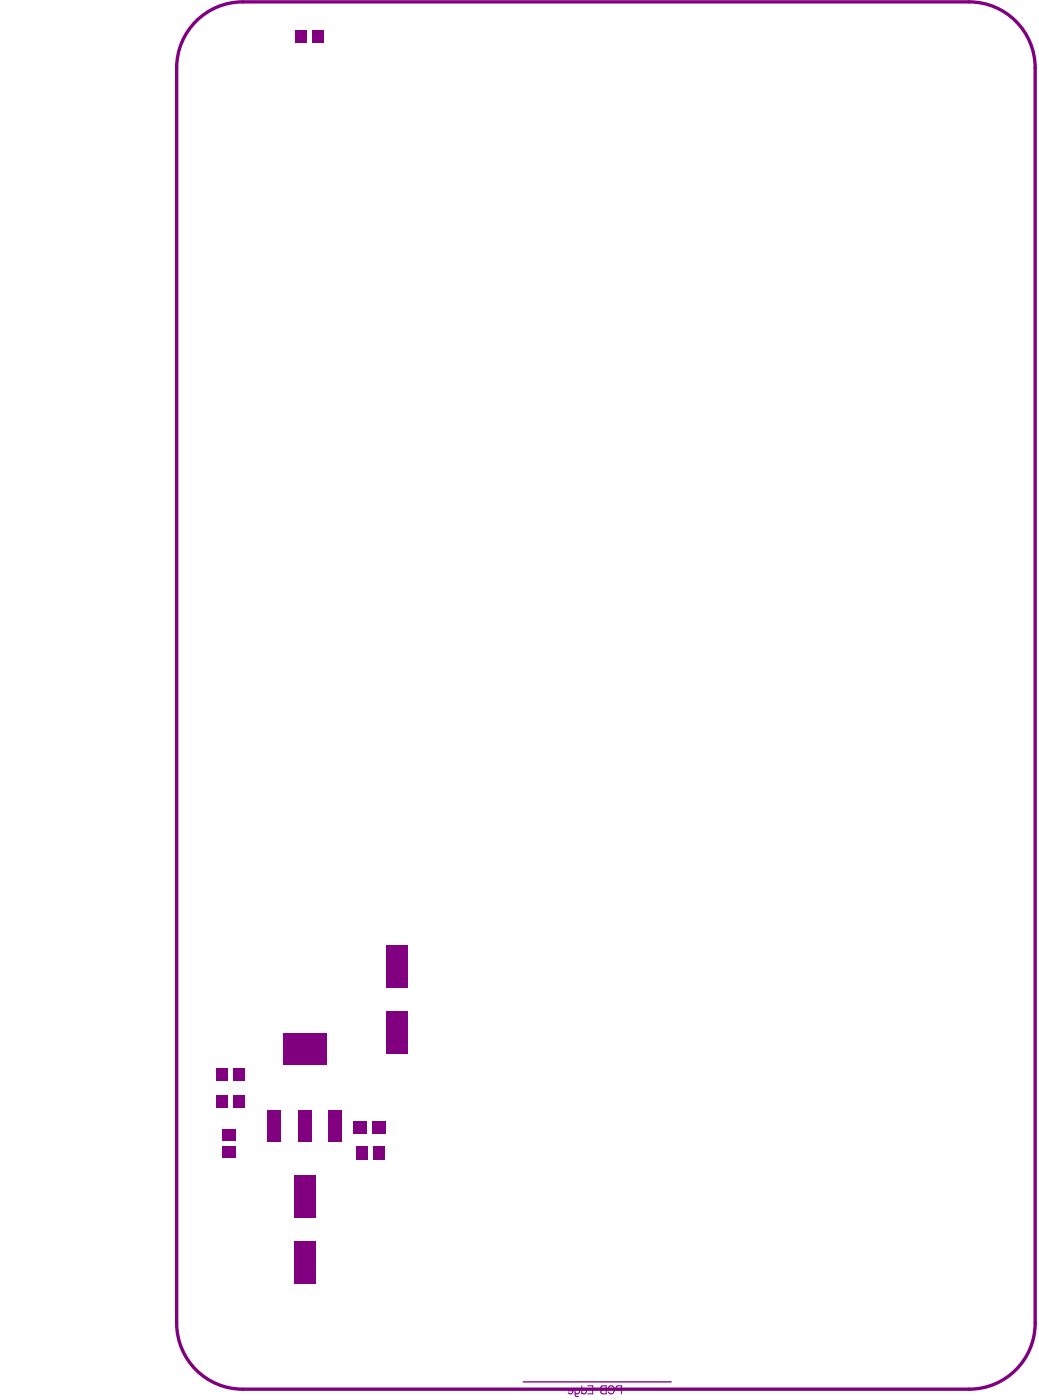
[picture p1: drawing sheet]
<svg xmlns="http://www.w3.org/2000/svg" width="261mm" height="352mm" viewBox="0 0 261 352" stroke-linecap="round" stroke-linejoin="round" font-family="sans-serif">
<path d="M49.9 4.8a16.5 16.5 0 0 1 11.2-4.3h182.7a16.6 16.6 0 0 1 16.6 16.6v316a16.6 16.6 0 0 1-16.6 16.6h-182.7a16.6 16.6 0 0 1-16.7-16.6v-316a16.6 16.6 0 0 1 5.5-12.3z" fill="none" stroke="#800080" stroke-width=".84"/>
<path d="M131.6 347.9h37.3" fill="none" stroke="#800080" stroke-width=".33"/>
<path d="M143.2 349.6a.61 .61 0 0 1 .9 .5h-1.1zM144.1 350.1v.2a.62 .62 0 0 1-.4 .6 .62 .62 0 0 1-.7-.3M144.7 349.8a.65 .65 0 0 1 .9-.1 .65 .65 0 0 1 0 1 .65 .65 0 0 1-.9-.1M144.7 349.5v1.6a.53 .53 0 0 0 .3 .4 .53 .53 0 0 0 .5 0M146.4 349.8a.65 .65 0 0 1 .9-.1 .65 .65 0 0 1 0 1 .65 .65 0 0 1-.9-.1M146.4 348.8v2.1M147.9 348.8h1.2v2.1h-1.2M148.4 349.8h.7M151.3 349l.4-.2h.8v2.1h-.8a.53 .53 0 0 1-.5-.6 .53 .53 0 0 1 .5-.5l-.4-.2zM151.7 349.8h.8M153.1 349.3a.74 .74 0 0 1 .8-.5 .74 .74 0 0 1 .6 .8v.5a.74 .74 0 0 1-.6 .8 .74 .74 0 0 1-.8-.5M156.3 349.9h-.8a.53 .53 0 0 1-.5-.5 .53 .53 0 0 1 .5-.6h.8v2.1" fill="none" stroke="#800080" stroke-width=".25"/>
<g fill="#800080">
<path d="M97.1 237.9h5.3v10.6h-5.3z" fill-rule="evenodd"/>
<path d="M97.1 254.5h5.3v10.7h-5.3z" fill-rule="evenodd"/>
<path d="M67.4 279.5h3.3v7.9h-3.3z" fill-rule="evenodd"/>
<path d="M75 279.5h3.3v7.9h-3.3z" fill-rule="evenodd"/>
<path d="M82.6 279.5h3.4v7.9h-3.4z" fill-rule="evenodd"/>
<path d="M71.2 260.2h10.9v8h-10.9z" fill-rule="evenodd"/>
<path d="M74 312.4h5.3v10.6h-5.3z" fill-rule="evenodd"/>
<path d="M74 295.8h5.3v10.6h-5.3z" fill-rule="evenodd"/>
<path d="M56.1 284.1h3.3v3h-3.3z" fill-rule="evenodd"/>
<path d="M56.1 288.6h3.3v3h-3.3z" fill-rule="evenodd"/>
<path d="M54.4 269h2.8v3.2h-2.8z" fill-rule="evenodd"/>
<path d="M58.7 269h2.9v3.2h-2.9z" fill-rule="evenodd"/>
<path d="M54.4 275.7h2.8v3.2h-2.8z" fill-rule="evenodd"/>
<path d="M58.7 275.7h2.9v3.2h-2.9z" fill-rule="evenodd"/>
<path d="M88.9 282.3h3.3v3.2h-3.3z" fill-rule="evenodd"/>
<path d="M93.7 282.3h3.4v3.2h-3.4z" fill-rule="evenodd"/>
<path d="M89.5 288.5h3v3.3h-3z" fill-rule="evenodd"/>
<path d="M94 288.5h3v3.3h-3z" fill-rule="evenodd"/>
<path d="M78.6 7.7h2.8v3.2h-2.8z" fill-rule="evenodd"/>
<path d="M74.2 7.7h2.9v3.2h-2.9z" fill-rule="evenodd"/>
</g>
</svg>
